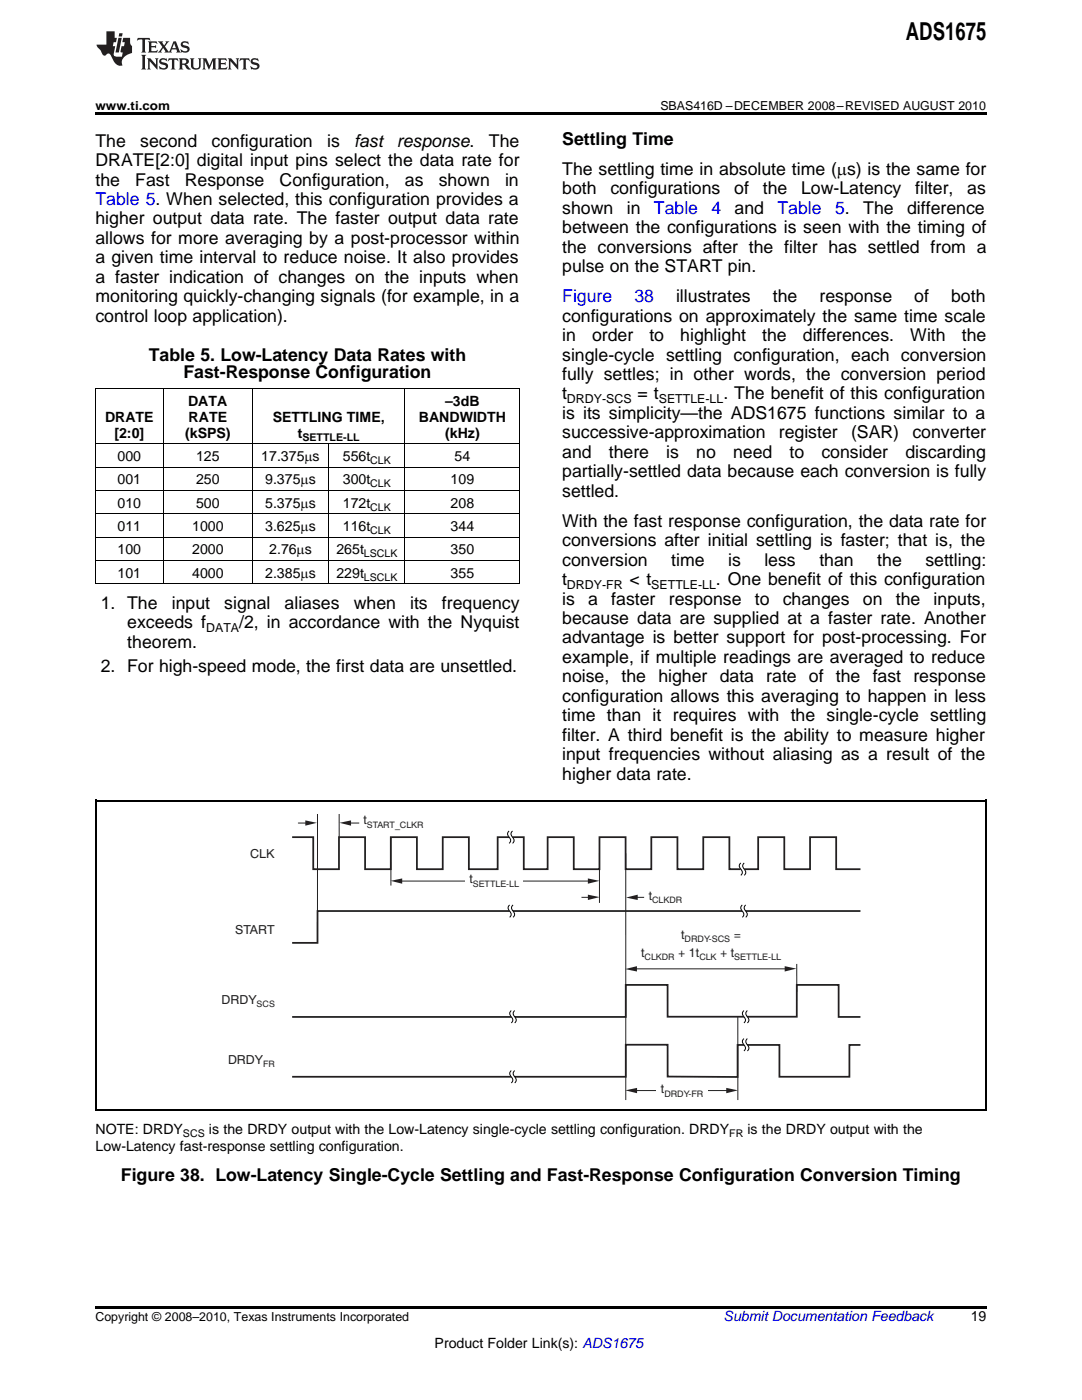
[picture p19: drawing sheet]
<svg xmlns="http://www.w3.org/2000/svg" width="216mm" height="279mm" viewBox="0 0 216 279" stroke-linecap="round" stroke-linejoin="round" font-family="sans-serif">
<defs><g id="words">
<text font-size="4.9" x="180.8" y="7.9">ADS1675</text>
<g font-size="3.5">
<text x="19" y="29.3">The</text>
<text x="28" y="29.3">second</text>
<text x="42.2" y="29.3">configuration</text>
<text x="65.3" y="29.3">is</text>
<text x="70.7" y="29.3">fast</text>
<text x="79.2" y="29.3">response.</text>
<text x="97.6" y="29.3">The</text>
<text x="112.2" y="28.9">Settling Time</text>
<text x="19" y="33.2">DRATE[2:0] digital input pins select the data rate for</text>
<text x="112.2" y="34.9">The settling time in absolute time (ms) is the same for</text>
<text x="19" y="37">the</text>
<text x="27" y="37">Fast</text>
<text x="36.9" y="37">Response</text>
<text x="55.8" y="37">Configuration,</text>
<text x="80.8" y="37">as</text>
<text x="87.6" y="37">shown</text>
<text x="100.8" y="37">in</text>
<text x="112.2" y="38.8">both</text>
<text x="121.8" y="38.8">configurations</text>
<text x="146.5" y="38.8">of</text>
<text x="152.2" y="38.8">the</text>
<text x="159.9" y="38.8">Low-Latency</text>
<text x="182.6" y="38.8">filter,</text>
<text x="193" y="38.8">as</text>
<text x="19" y="44.8">higher output data rate. The faster output data rate</text>
<text x="112.2" y="42.7">shown</text>
<text x="112.2" y="46.6">between the configurations is seen with the timing of</text>
<text x="125.1" y="42.7">in</text>
<text x="146.6" y="42.7">and</text>
<text x="172.3" y="42.7">The</text>
<text x="181" y="42.7">difference</text>
<text x="19" y="48.7">allows for more averaging by a post-processor within</text>
<text x="19" y="52.6">a given time interval to reduce noise. It also provides</text>
<text x="112.2" y="50.4">the conversions after the filter has settled from a</text>
<text x="19" y="56.4">a faster indication of changes on the inputs when</text>
<text x="112.2" y="54.3">pulse on the START pin.</text>
<text x="19" y="60.3">monitoring quickly-changing signals (for example, in a</text>
<text x="19" y="64.2">control loop application).</text>
<text x="112.2" y="64.2">configurations on approximately the same time scale</text>
<text x="134.9" y="60.3">illustrates</text>
<text x="154.2" y="60.3">the</text>
<text x="163.5" y="60.3">response</text>
<text x="182.4" y="60.3">of</text>
<text x="189.8" y="60.3">both</text>
<text x="29.7" y="72">Table 5. Low-Latency Data Rates with</text>
<text x="112.2" y="68.1">in</text>
<text x="112.2" y="72">single-cycle settling configuration, each conversion</text>
<text x="118.1" y="68.1">order</text>
<text x="129.6" y="68.1">to</text>
<text x="135.7" y="68.1">highlight</text>
<text x="152.1" y="68.1">the</text>
<text x="160.2" y="68.1">differences.</text>
<text x="181.6" y="68.1">With</text>
<text x="191.9" y="68.1">the</text>
<text x="36.6" y="75.5">Fast-Response Configuration</text>
<text x="112.2" y="75.8">fully settles; in other words, the conversion period</text>
<text x="112.2" y="79.7">t</text>
<text x="112.2" y="83.6">is its simplicity—the ADS1675 functions similar to a</text>
<text x="127.2" y="79.7">= t</text>
<text x="144.3" y="79.7">. The benefit of this configuration</text>
<text x="112.2" y="87.5">successive-approximation</text>
<text x="155.4" y="87.5">register</text>
<text x="169.8" y="87.5">(SAR)</text>
<text x="182.1" y="87.5">converter</text>
<text x="112.2" y="91.4">and</text>
<text x="112.2" y="95.2">partially-settled data because each conversion is fully</text>
<text x="121.5" y="91.4">there</text>
<text x="133" y="91.4">is</text>
<text x="138.9" y="91.4">no</text>
<text x="146.3" y="91.4">need</text>
<text x="157.5" y="91.4">to</text>
<text x="163.9" y="91.4">consider</text>
<text x="180.7" y="91.4">discarding</text>
<text x="112.2" y="99.1">settled.</text>
<text x="112.2" y="105.1">With the fast response configuration, the data rate for</text>
<text x="112.2" y="109">conversions after initial settling is faster; that is, the</text>
<text x="112.2" y="112.9">conversion</text>
<text x="133.9" y="112.9">time</text>
<text x="145.3" y="112.9">is</text>
<text x="152.5" y="112.9">less</text>
<text x="163.5" y="112.9">than</text>
<text x="175" y="112.9">the</text>
<text x="184.6" y="112.9">settling:</text>
<text x="112.2" y="116.8">t</text>
<text x="125.6" y="116.8">&lt; t</text>
<text x="142.9" y="116.8">. One benefit of this configuration</text>
<text x="20.1" y="121.5">1. The</text>
<text x="25.4" y="125.4">exceeds f</text>
<text x="34.3" y="121.5">input</text>
<text x="44.7" y="121.5">signal</text>
<text x="47.7" y="125.4">/2, in accordance with the Nyquist</text>
<text x="56.8" y="121.5">aliases</text>
<text x="70.6" y="121.5">when</text>
<text x="81.8" y="121.5">its</text>
<text x="88.2" y="121.5">frequency</text>
<text x="112.2" y="120.7">is</text>
<text x="112.2" y="124.5">because data are supplied at a faster rate. Another</text>
<text x="117.4" y="120.7">a</text>
<text x="122" y="120.7">faster</text>
<text x="133.5" y="120.7">response</text>
<text x="150.6" y="120.7">to</text>
<text x="156.2" y="120.7">changes</text>
<text x="172.2" y="120.7">on</text>
<text x="178.7" y="120.7">the</text>
<text x="186.3" y="120.7">inputs,</text>
<text x="25.4" y="129.3">theorem.</text>
<text x="112.2" y="128.4">advantage is better support for post-processing. For</text>
<text x="20.1" y="134.2">2. For high-speed mode, the first data are unsettled.</text>
<text x="112.2" y="132.3">example, if multiple readings are averaged to reduce</text>
<text x="112.2" y="136.2">noise, the higher data rate of the fast response</text>
<text x="112.2" y="140.1">configuration allows this averaging to happen in less</text>
<text x="112.2" y="143.9">time than it requires with the single-cycle settling</text>
<text x="112.2" y="147.8">filter. A third benefit is the ability to measure higher</text>
<text x="112.2" y="151.7">input frequencies without aliasing as a result of the</text>
<text x="112.2" y="155.6">higher data rate.</text>
<text x="24.1" y="235.6">Figure 38. Low-Latency Single-Cycle Settling and Fast-Response Configuration Conversion Timing</text>
</g>
<g font-size="3.5" fill="#00f">
<text x="19" y="40.9">Table 5. When selected, this configuration provides a</text>
<text x="130.5" y="42.7">Table</text>
<text x="142" y="42.7">4</text>
<text x="155.1" y="42.7">Table</text>
<text x="166.6" y="42.7">5.</text>
<text x="112.2" y="60.3">Figure</text>
<text x="126.6" y="60.3">38</text>
</g>
<g font-size="2.8">
<text x="37.5" y="81">DATA</text>
<text x="88.8" y="81">–3dB</text>
<text x="21" y="84.2">DRATE</text>
<text x="22.8" y="87.3">[2:0]</text>
<text x="36.9" y="87.3">(kSPS)</text>
<text x="37.6" y="84.2">RATE</text>
<text x="54.4" y="84.2">SETTLING TIME,</text>
<text x="59.4" y="87.3">t</text>
<text x="83.6" y="84.2">BANDWIDTH</text>
<text x="88.8" y="87.3">(kHz)</text>
<text x="23.5" y="92">000</text>
<text x="39.1" y="92">125</text>
<text x="52.1" y="92">17.375ms</text>
<text x="68.4" y="92">556t</text>
<text x="90.7" y="92">54</text>
<text x="23.5" y="96.7">001</text>
<text x="23.5" y="101.3">010</text>
<text x="39.1" y="96.7">250</text>
<text x="39.1" y="101.3">500</text>
<text x="52.9" y="96.7">9.375ms</text>
<text x="52.9" y="101.3">5.375ms</text>
<text x="68.4" y="96.7">300t</text>
<text x="68.4" y="101.3">172t</text>
<text x="89.9" y="96.7">109</text>
<text x="89.9" y="101.3">208</text>
<text x="23.5" y="106">011</text>
<text x="38.3" y="106">1000</text>
<text x="52.9" y="106">3.625ms</text>
<text x="68.4" y="106">116t</text>
<text x="89.9" y="106">344</text>
<text x="23.5" y="110.6">100</text>
<text x="38.3" y="110.6">2000</text>
<text x="53.7" y="110.6">2.76ms</text>
<text x="67.1" y="110.6">265t</text>
<text x="89.9" y="110.6">350</text>
<text x="23.5" y="115.3">101</text>
<text x="38.3" y="115.3">4000</text>
<text x="52.9" y="115.3">2.385ms</text>
<text x="67.1" y="115.3">229t</text>
<text x="89.9" y="115.3">355</text>
<text x="19" y="226.3">NOTE: DRDY</text>
<text x="41.7" y="226.3">is the DRDY output with the Low-Latency single-cycle settling configuration. DRDY</text>
<text x="149.1" y="226.3">is the DRDY output with the</text>
<text x="19" y="229.8">Low-Latency fast-response settling configuration.</text>
<text x="193.7" y="263.6">19</text>
<text x="86.7" y="269">Product Folder Link(s): ADS1675</text>
</g>
<text font-size="2.8" fill="#0000c8" x="144.4" y="263.6">Submit Documentation Feedback</text>
<g font-size="2.5">
<text x="19" y="21.9">www.ti.com</text>
<text x="131.8" y="21.9">SBAS416D –DECEMBER 2008–REVISED AUGUST 2010</text>
<text x="113.1" y="80.4">DRDY-SCS</text>
<text x="131.4" y="80.4">SETTLE-LL</text>
<text x="113.1" y="117.5">DRDY-FR</text>
<text x="130" y="117.5">SETTLE-LL</text>
<text x="41.1" y="126.1">DATA</text>
<text x="19" y="263.6">Copyright © 2008–2010, Texas Instruments Incorporated</text>
</g>
<g font-size="2.5" fill="#231f20">
<text x="72.5" y="164.5">t</text>
<text x="49.9" y="171.2">CLK</text>
<text x="93.7" y="176.3">t</text>
<text x="129.4" y="179.5">t</text>
<text x="46.9" y="186.4">START</text>
<text x="127.9" y="190.9">t</text>
<text x="135.3" y="190.9">+ 1t</text>
<text x="135.9" y="187.3">t</text>
<text x="143.7" y="190.9">+ t</text>
<text x="146.4" y="187.3">=</text>
<text x="44.2" y="200.3">DRDY</text>
<text x="45.5" y="212.3">DRDY</text>
<text x="131.9" y="218.1">t</text>
</g>
<g font-size="2.1">
<text x="60.4" y="87.9">SETTLE-LL</text>
<text x="73.9" y="92.6">CLK</text>
<text x="73.9" y="97.2">CLK</text>
<text x="73.9" y="101.9">CLK</text>
<text x="73.9" y="106.5">CLK</text>
<text x="72.6" y="111.2">LSCLK</text>
<text x="72.6" y="115.9">LSCLK</text>
<text x="36.5" y="226.8">SCS</text>
<text x="145.5" y="226.8">FR</text>
</g>
<g font-size="1.8" fill="#231f20">
<text x="73.2" y="165.3">START_CLKR</text>
<text x="94.4" y="177">SETTLE-LL</text>
<text x="130.1" y="180.2">CLKDR</text>
<text x="128.6" y="191.6">CLKDR</text>
<text x="136.6" y="188">DRDY-SCS</text>
<text x="139.5" y="191.6">CLK</text>
<text x="146.5" y="191.6">SETTLE-LL</text>
<text x="51.2" y="201">SCS</text>
<text x="52.5" y="213">FR</text>
<text x="132.6" y="218.8">DRDY-FR</text>
</g>
</g></defs>
<g fill="#231f20">
<path d="M27.5 7.6l-.1 .5 .4-.2h.6v.1v2.1l-.2 .4h1l-.3-.4v-2.1l.1-.1h.5l.5 .2-.2-.5zM29.5 8.3l.2 .3v1.5l-.2 .4h1.8l.2-.6a1.04 1.04 0 0 1-1.3 .2v-.7h.6l.3 .2v-.6l-.3 .2h-.6v-.6l.8-.1 .4 .3-.2-.5zM31.5 8.3l.9 1.1-.9 1.1h.8l-.2-.2 .5-.7 .4 .7-.2 .2h1.5l-.1-.2 .1-.4h.9l.1 .4-.2 .2h1l-.3-.3-.7-1.9h-.5l-.9 2-.8-1 .9-1h-.8l.1 .3-.3 .5-.4-.6 .2-.2zM34.7 8.6l.4 1h-.7zM36.3 8.4a.63 .63 0 0 0-.2 .7 .63 .63 0 0 0 .6 .4l.6 .2 .1 .2a.75 .75 0 0 1-.7 .4 .75 .75 0 0 1-.6-.5l.1 .7 .1-.1a1.11 1.11 0 0 0 1.5-.6 1.13 1.13 0 0 0-1.2-.8l-.1-.4a1.04 1.04 0 0 1 1.2 .2l-.2-.5-.1 .1-.5-.2zM28.2 10.9l.2 .4v2.2l-.2 .4h1l-.3-.4v-2.2l.3-.4zM29.3 11.6l.3 .4v1.5l-.3 .4h.8l-.2-.4v-1.3l1.5 1.7v-1.9l.2-.4h-.7l.2 .4v.9l-1.1-1.3zM32 11.8a.62 .62 0 0 0-.2 .7 .62 .62 0 0 0 .6 .4l.6 .1 .1 .3a.76 .76 0 0 1-.7 .3 .76 .76 0 0 1-.6-.4l.1 .7 .1-.1a1.11 1.11 0 0 0 1.5-.6 1.13 1.13 0 0 0-1.2-.8l-.1-.4a1.04 1.04 0 0 1 1.2 .2l-.2-.6-.1 .1-.5-.1zM33.7 11.6l-.2 .6a.61 .61 0 0 1 .8-.3v1.6l-.2 .4h.9l-.2-.4v-1.6a.63 .63 0 0 1 .8 .3l-.2-.6zM35.6 11.6l.3 .4v1.5l-.3 .4h1l-.2-.2v-.8l.5 .2a.76 .76 0 0 0 1.2 .7l-1-1a.58 .58 0 0 0 .6-.5 .58 .58 0 0 0-.5-.6zM36.4 11.9h.1a.45 .45 0 0 1 .5 .1 .45 .45 0 0 1 .1 .5l-.7 .2zM37.9 11.6l.2 .2a2.17 2.17 0 0 0 .3 1.9 .99 .99 0 0 0 1.6-.6v-1.1l.2-.4h-.7l.2 .2a1.92 1.92 0 0 1-.2 1.8 .6 .6 0 0 1-.9-.5v-1.1l.2-.4zM40.4 11.6l.2 .4v1.5l-.2 .4h.7l-.2-.4v-1.4l.8 1.8 .8-1.8v1.4l-.2 .4h.9l-.2-.4v-1.5l.2-.4h-.8l-.6 1.5-.6-1.5zM43.4 11.6l.2 .4v1.5l-.2 .4h1.8l.2-.6a1.04 1.04 0 0 1-1.3 .1v-.6h.5l.4 .2v-.6l-.4 .2h-.5v-.7h.8l.3 .3-.1-.6zM45.5 11.6l.2 .4v1.5l-.2 .4h.7l-.2-.4v-1.3l1.5 1.7v-1.9l.2-.4h-.7l.2 .4v.9l-1.1-1.3zM47.9 11.6l-.1 .6a.61 .61 0 0 1 .8-.3v1.6l-.3 .4h1l-.3-.4 .1-1.6a.63 .63 0 0 1 .7 .3l-.1-.6zM50.2 11.8a.62 .62 0 0 0-.2 .7 .62 .62 0 0 0 .6 .4l.6 .1 .2 .3a.76 .76 0 0 1-.8 .3 .76 .76 0 0 1-.6-.4l.1 .7 .2-.1a1.11 1.11 0 0 0 1.5-.6 1.13 1.13 0 0 0-1.3-.8l-.1-.4a1.04 1.04 0 0 1 1.2 .2l-.1-.6-.2 .1-.5-.1z"/>
<path d="M21.2 6.3v2.6h-1.9l.1 .4 .7 .9a.91 .91 0 0 0 1 .8 .56 .56 0 0 1 .5-.3 .56 .56 0 0 1 .5 .3l.4 .8a1.53 1.53 0 0 0 1.9 1.2 1.54 1.54 0 0 1 1-2.1l.9-.3v-1.4a1.52 1.52 0 0 1-.3-1.6h-1.4l-.2 .8h.5l-.2 .8h-.4l-.2 1v.2l.4 .1-.2 .8a1.93 1.93 0 0 1-1.6-.3l.3-1.8h-.5l.2-.8h.4l.2-.8h-.4v-1.3zM23.6 7.6l-.6 2.9h.7l.6-2.9zM23.8 6.6l-.1 .7h.6l.2-.7z"/>
</g>
<path d="M126.6 193.4h30.6M159 192.4v5.5" fill="none" stroke="#231f20" stroke-width=".2"/>
<g fill="#231f20">
<path d="M156.6 192.8l2.3 .5-2.3 .6z"/>
<path d="M124.8 217.6l2.3-.5v1.1z"/>
<path d="M124.8 193.4l2.3-.6v1.1z"/>
</g>
<path d="M126.3 217.6h19.5" fill="none" stroke="#231f20" stroke-width=".2"/>
<path d="M144.9 217.1l2.4 .5-2.4 .6z" fill="#231f20"/>
<path d="M171.7 181.8h-108.3v6.4h-5.1M58.3 203h66.6v-6.4h8.3v6.3h25.8v-6.3h8.3v6.4h4.4M171.7 208.5h-2.2v6.4h-14v-6.4h-8.3v6.4h-14v-6.4h-8.3v6.4h-66.6" fill="none" stroke="#231f20" stroke-width=".35"/>
<path d="M59.5 164.3h2.6M63.4 162.4l-.1 25.8M67.7 162.4v4.7M69.1 164.3h2.5M78 167.1v9.6M117.9 175.8h-38.6M119.6 170.3v9.9" fill="none" stroke="#231f20" stroke-width=".2"/>
<g fill="#231f20">
<path d="M117.3 175.3l2.3 .5-2.3 .6z"/>
<path d="M77.9 175.8l2.4-.5v1.1z"/>
<path d="M60.9 163.7l2.3 .5-2.3 .6z"/>
<path d="M67.7 164.2l2.3-.5v1.1z"/>
</g>
<path d="M101.5 165.8h.8a.85 .85 0 0 0 0 1.4l.3 .6-.2 .4h-.7l.2-.3-.2-.6a.97 .97 0 0 1-.2-1.5z" fill-rule="evenodd" fill="#fff"/>
<path d="M101.6 165.8a.76 .76 0 0 0 0 1.3 .76 .76 0 0 1 0 1.2M102.3 165.8a.76 .76 0 0 0 0 1.3 .76 .76 0 0 1 0 1.2" fill="none" stroke="#010202" stroke-width=".2"/>
<path d="M101.6 180.6h.8a.85 .85 0 0 0 0 1.4l.3 .6-.2 .3h-.7l.2-.2-.2-.6a.97 .97 0 0 1-.2-1.5z" fill-rule="evenodd" fill="#fff"/>
<path d="M101.7 180.6a.76 .76 0 0 0 0 1.2 .76 .76 0 0 1 0 1.3M102.4 180.6a.76 .76 0 0 0 0 1.2 .76 .76 0 0 1 0 1.3" fill="none" stroke="#010202" stroke-width=".2"/>
<path d="M102 201.7h.7a.85 .85 0 0 0 .1 1.3l.2 .7-.1 .3h-.8l.2-.3-.2-.6a.97 .97 0 0 1-.1-1.4z" fill-rule="evenodd" fill="#fff"/>
<path d="M102 201.7a.76 .76 0 0 0 0 1.2 .76 .76 0 0 1 0 1.3M102.7 201.7a.76 .76 0 0 0 0 1.2 .76 .76 0 0 1 0 1.3" fill="none" stroke="#010202" stroke-width=".2"/>
<path d="M102 213.7h.7a.85 .85 0 0 0 .1 1.3l.2 .7-.1 .3h-.8l.2-.3-.2-.6a.97 .97 0 0 1-.1-1.4z" fill-rule="evenodd" fill="#fff"/>
<path d="M102 213.7a.76 .76 0 0 0 0 1.2 .76 .76 0 0 1 0 1.2M102.7 213.7a.76 .76 0 0 0 0 1.2 .76 .76 0 0 1 0 1.2" fill="none" stroke="#010202" stroke-width=".2"/>
<path d="M147.8 172.2h.7a.85 .85 0 0 0 .1 1.4l.2 .6-.1 .4h-.8l.3-.3-.3-.6a.97 .97 0 0 1-.1-1.5z" fill-rule="evenodd" fill="#fff"/>
<path d="M147.8 172.2a.76 .76 0 0 0 0 1.3 .76 .76 0 0 1 0 1.2M148.5 172.2a.76 .76 0 0 0 0 1.3 .76 .76 0 0 1 0 1.2" fill="none" stroke="#010202" stroke-width=".2"/>
<path d="M148.1 180.6h.7a.85 .85 0 0 0 .1 1.4l.2 .6-.1 .3h-.8l.2-.2-.2-.6a.97 .97 0 0 1-.1-1.5z" fill-rule="evenodd" fill="#fff"/>
<path d="M148.1 180.6a.76 .76 0 0 0 0 1.2 .76 .76 0 0 1 0 1.3M148.8 180.6a.76 .76 0 0 0 0 1.2 .76 .76 0 0 1 0 1.3" fill="none" stroke="#010202" stroke-width=".2"/>
<path d="M148.4 201.7h.7a.85 .85 0 0 0 .1 1.3l.2 .7-.1 .3h-.8l.3-.3-.3-.6a.97 .97 0 0 1-.1-1.4z" fill-rule="evenodd" fill="#fff"/>
<path d="M148.4 201.7a.76 .76 0 0 0 0 1.2 .76 .76 0 0 1 0 1.3M149.1 201.7a.76 .76 0 0 0 0 1.2 .76 .76 0 0 1 0 1.3" fill="none" stroke="#010202" stroke-width=".2"/>
<path d="M148.4 207.3h.7a.85 .85 0 0 0 .1 1.3l.2 .7-.1 .3h-.8l.3-.3-.3-.6a.97 .97 0 0 1-.1-1.4z" fill-rule="evenodd" fill="#fff"/>
<path d="M148.4 207.3a.76 .76 0 0 0 0 1.2 .76 .76 0 0 1 0 1.2M149.1 207.3a.76 .76 0 0 0 0 1.2 .76 .76 0 0 1 0 1.2" fill="none" stroke="#010202" stroke-width=".2"/>
<path d="M92.9 174.9h11.4v3.5h-11.4z" fill-rule="evenodd" fill="#fff"/>
<path d="M116.1 179.1h1.8M124.9 170.3v49.2" fill="none" stroke="#231f20" stroke-width=".2"/>
<path d="M117.3 178.6l2.3 .4-2.3 .6z" fill="#231f20"/>
<path d="M126.7 179.1h1.7" fill="none" stroke="#231f20" stroke-width=".2"/>
<path d="M124.9 179.1l2.4-.5v1z" fill="#231f20"/>
<path d="M147.2 202.9v16.6" fill="none" stroke="#231f20" stroke-width=".2"/>
<path d="M131 215.8h10.2v3.7h-10.2z" fill-rule="evenodd" fill="#fff"/>
<path d="M58.3 167.1h4.2v6.4h5.1v-6.4h5.2v6.4h5.2v-6.4h5.2v6.4h5.1v-6.4h5.3v6.4h5.7v-6.4h2.3M102.2 167.1h2.3v6.4h4.8v-6.4h5.2v6.4h5.1v-6.4h5.2v6.4h5.2v-6.4h5.2v6.4h5.1v-6.4h5.2v6.4h2.3M148.5 173.5h2.8v-6.4h5.2v6.4h5.1v-6.4h5.2v6.4h4.9" fill="none" stroke="#231f20" stroke-width=".35"/>
<path d="M19 22.5h177.8v.5h-177.8zM19 260.8h177.8v.5h-177.8z" fill="#000"/>
<path d="M19 159.8h177.8M19.2 159.6v62.1M196.7 159.6v62.1M19 221.5h177.8" fill="none" stroke="#000" stroke-width=".35"/>
<g fill="none" stroke="#000" stroke-width=".2">
<path d="M19 77.6h84.7M19.1 77.6v39M32.5 77.6v39M50.3 77.6v39M80.8 77.6v39M103.7 77.6v39M19 97.9h84.7M19 93.2h84.7M19 88.6h84.7M65.6 88.6v28M19 116.5h84.7M19 111.8h84.7"/>
<path d="M19 107.2h84.7M19 102.5h84.7"/>
</g>
<use href="#words"/>
</svg>
